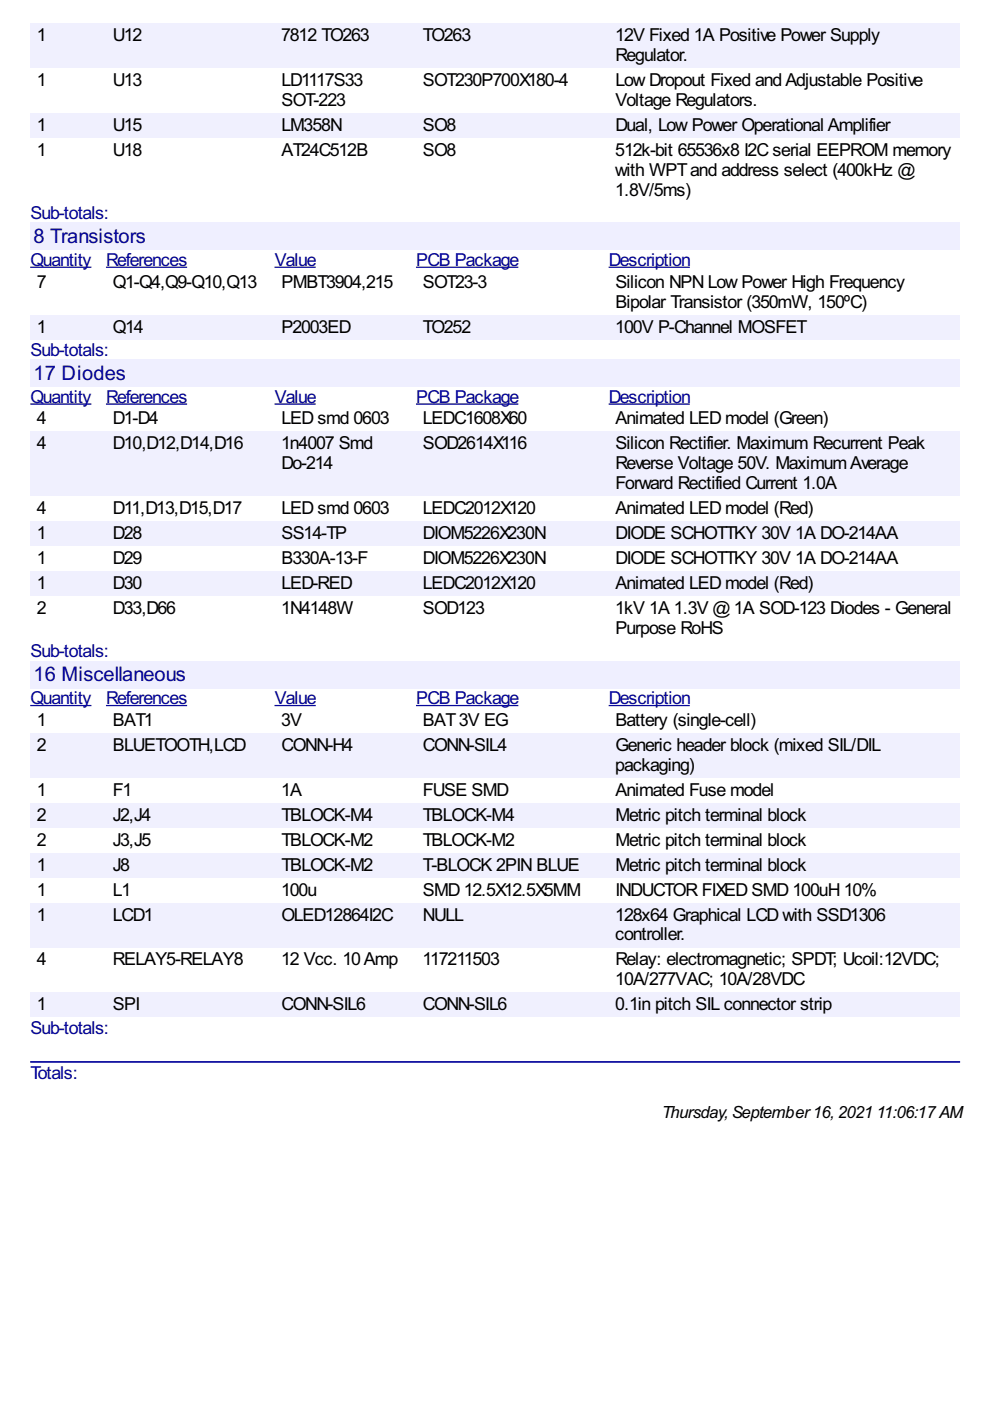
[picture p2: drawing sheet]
<svg xmlns="http://www.w3.org/2000/svg" width="210mm" height="297mm" viewBox="0 0 210 297" stroke-linecap="round" stroke-linejoin="round" font-family="sans-serif">
<defs><g id="words">
<g font-size="4.8" fill="#009">
<text x="7.1" y="51.5">8 Transistors</text>
<text x="7.1" y="80.6">17 Diodes</text>
<text x="7.1" y="144.5">16 Miscellaneous</text>
</g>
<g font-size="4.2">
<text x="7.8" y="8.7">1</text>
<text x="23.9" y="8.7">U12</text>
<text x="59.6" y="8.7">7812 TO263</text>
<text x="89.7" y="8.7">TO263</text>
<text x="130.5" y="8.7">12V Fixed 1A Positive Power Supply</text>
<text x="130.5" y="12.9">Regulator.</text>
<text x="7.8" y="18.2">1</text>
<text x="23.9" y="18.2">U13</text>
<text x="59.7" y="18.2">LD1117S33</text>
<text x="59.7" y="22.5">SOT-223</text>
<text x="89.7" y="18.2">SOT230P700X180-4</text>
<text x="130.5" y="18.2">Low Dropout Fixed andAdjustable Positive</text>
<text x="130.5" y="22.5">Voltage Regulators.</text>
<text x="7.8" y="27.7">1</text>
<text x="23.9" y="27.7">U15</text>
<text x="59.7" y="27.7">LM358N</text>
<text x="89.7" y="27.7">SO8</text>
<text x="130.5" y="27.7">Dual, Low Power Operational Amplifier</text>
<text x="7.8" y="33">1</text>
<text x="23.9" y="33">U18</text>
<text x="59.7" y="33">AT24C512B</text>
<text x="89.7" y="33">SO8</text>
<text x="130.5" y="33">512k-bit 65536x8 I2Cserial EEPROM memory</text>
<text x="130.5" y="37.3">with WPTand address select (400kHz @</text>
<text x="130.5" y="41.5">1.8V/5ms)</text>
<text x="7.8" y="61">7</text>
<text x="23.9" y="61">Q1-Q4,Q9-Q10,Q13</text>
<text x="59.7" y="61">PMBT3904,215</text>
<text x="89.7" y="61">SOT23-3</text>
<text x="130.5" y="61">Silicon NPN Low Power High Frequency</text>
<text x="130.5" y="65.2">Bipolar Transistor (350mW, 150ºC)</text>
<text x="7.8" y="70.5">1</text>
<text x="23.9" y="70.5">Q14</text>
<text x="59.7" y="70.5">P2003ED</text>
<text x="89.7" y="70.5">TO252</text>
<text x="130.5" y="70.5">100V P-Channel MOSFET</text>
<text x="7.8" y="90">4</text>
<text x="23.9" y="90">D1-D4</text>
<text x="59.7" y="90">LEDsmd 0603</text>
<text x="89.7" y="90">LEDC1608X60</text>
<text x="130.5" y="90">Animated LEDmodel (Green)</text>
<text x="7.8" y="95.3">4</text>
<text x="23.9" y="95.3">D10,D12,D14,D16</text>
<text x="59.6" y="95.3">1n4007 Smd</text>
<text x="89.7" y="95.3">SOD2614X116</text>
<text x="130.5" y="95.3">Silicon Rectifier. Maximum Recurrent Peak</text>
<text x="59.7" y="99.5">Do-214</text>
<text x="130.5" y="99.5">Reverse Voltage 50V. MaximumAverage</text>
<text x="130.5" y="103.7">Forward Rectified Current 1.0A</text>
<text x="7.8" y="109">4</text>
<text x="23.9" y="109">D11,D13,D15,D17</text>
<text x="59.7" y="109">LEDsmd 0603</text>
<text x="89.7" y="109">LEDC2012X120</text>
<text x="130.5" y="109">Animated LEDmodel (Red)</text>
<text x="7.8" y="114.3">1</text>
<text x="7.8" y="119.6">1</text>
<text x="23.9" y="114.3">D28</text>
<text x="23.9" y="119.6">D29</text>
<text x="59.7" y="114.3">SS14-TP</text>
<text x="59.7" y="119.6">B330A-13-F</text>
<text x="89.7" y="114.3">DIOM5226X230N</text>
<text x="89.7" y="119.6">DIOM5226X230N</text>
<text x="130.5" y="114.3">DIODE SCHOTTKY 30V 1A DO-214AA</text>
<text x="130.5" y="119.6">DIODE SCHOTTKY 30V 1A DO-214AA</text>
<text x="7.8" y="124.9">1</text>
<text x="23.9" y="124.9">D30</text>
<text x="59.7" y="124.9">LED-RED</text>
<text x="89.7" y="124.9">LEDC2012X120</text>
<text x="130.5" y="124.9">Animated LEDmodel (Red)</text>
<text x="7.8" y="130.2">2</text>
<text x="23.9" y="130.2">D33,D66</text>
<text x="59.6" y="130.2">1N4148W</text>
<text x="89.7" y="130.2">SOD123</text>
<text x="130.5" y="130.2">1kV 1A 1.3V @1A SOD-123 Diodes - General</text>
<text x="130.5" y="134.4">Purpose RoHS</text>
<text x="7.8" y="153.9">1</text>
<text x="23.9" y="153.9">BAT1</text>
<text x="59.6" y="153.9">3V</text>
<text x="89.7" y="153.9">BAT3V EG</text>
<text x="130.5" y="153.9">Battery (single-cell)</text>
<text x="7.8" y="159.2">2</text>
<text x="23.9" y="159.2">BLUETOOTH,LCD</text>
<text x="59.7" y="159.2">CONN-H4</text>
<text x="89.7" y="159.2">CONN-SIL4</text>
<text x="130.5" y="159.2">Generic header block (mixed SIL/DIL</text>
<text x="130.5" y="163.4">packaging)</text>
<text x="7.8" y="168.7">1</text>
<text x="23.9" y="168.7">F1</text>
<text x="59.6" y="168.7">1A</text>
<text x="89.7" y="168.7">FUSE SMD</text>
<text x="130.5" y="168.7">Animated Fuse model</text>
<text x="7.8" y="174">2</text>
<text x="7.8" y="179.3">2</text>
<text x="23.9" y="174">J2,J4</text>
<text x="23.9" y="179.3">J3,J5</text>
<text x="59.7" y="174">TBLOCK-M4</text>
<text x="59.7" y="179.3">TBLOCK-M2</text>
<text x="89.7" y="174">TBLOCK-M4</text>
<text x="89.7" y="179.3">TBLOCK-M2</text>
<text x="130.5" y="174">Metric pitch terminal block</text>
<text x="130.5" y="179.3">Metric pitch terminal block</text>
<text x="7.8" y="184.6">1</text>
<text x="23.9" y="184.6">J8</text>
<text x="59.7" y="184.6">TBLOCK-M2</text>
<text x="89.7" y="184.6">T-BLOCK 2PIN BLUE</text>
<text x="130.5" y="184.6">Metric pitch terminal block</text>
<text x="7.8" y="189.9">1</text>
<text x="23.9" y="189.9">L1</text>
<text x="59.6" y="189.9">100u</text>
<text x="89.7" y="189.9">SMD12.5X12.5X5MM</text>
<text x="130.5" y="189.9">INDUCTOR FIXED SMD100uH10%</text>
<text x="7.8" y="195.2">1</text>
<text x="23.9" y="195.2">LCD1</text>
<text x="59.7" y="195.2">OLED12864I2C</text>
<text x="89.7" y="195.2">NULL</text>
<text x="130.5" y="195.2">128x64 Graphical LCDwith SSD1306</text>
<text x="130.5" y="199.4">controller.</text>
<text x="7.8" y="204.7">4</text>
<text x="23.9" y="204.7">RELAY5-RELAY8</text>
<text x="59.6" y="204.7">12 Vcc. 10Amp</text>
<text x="89.6" y="204.7">117211503</text>
<text x="130.5" y="208.9">10A/277VAC; 10A/28VDC</text>
<text x="130.5" y="204.7">Relay: electromagnetic; SPDT; Ucoil:12VDC;</text>
<text x="7.8" y="214.2">1</text>
<text x="23.9" y="214.2">SPI</text>
<text x="59.7" y="214.2">CONN-SIL6</text>
<text x="89.7" y="214.2">CONN-SIL6</text>
<text x="130.5" y="214.2">0.1in pitch SIL connector strip</text>
</g>
<g font-size="4.2" fill="#009">
<text x="6.5" y="46.4">Sub-totals:</text>
<text x="6.5" y="56.4">Quantity</text>
<text x="22.5" y="56.4">References</text>
<text x="58.3" y="56.4">Value</text>
<text x="88.3" y="56.4">PCB Package</text>
<text x="129.1" y="56.4">Description</text>
<text x="6.5" y="75.4">Sub-totals:</text>
<text x="6.5" y="85.4">Quantity</text>
<text x="22.5" y="85.4">References</text>
<text x="58.3" y="85.4">Value</text>
<text x="88.3" y="85.4">PCB Package</text>
<text x="129.1" y="85.4">Description</text>
<text x="6.5" y="139.4">Sub-totals:</text>
<text x="6.5" y="149.3">Quantity</text>
<text x="22.5" y="149.3">References</text>
<text x="58.3" y="149.3">Value</text>
<text x="88.3" y="149.3">PCB Package</text>
<text x="129.1" y="149.3">Description</text>
<text x="6.5" y="219.2">Sub-totals:</text>
<text x="6.5" y="228.8">Totals:</text>
</g>
<g font-size="4">
<text x="140.4" y="237">Thursday,September16,2021</text>
<text x="185.8" y="237">11:06:17AM</text>
</g>
</g></defs>
<g fill="#f0f0fe">
<path d="M6.4 4.9h16.1v9.5h-16.1z"/>
<path d="M7.7 5h1.8v4.3h-1.8z"/>
<path d="M22.5 4.9h35.7v9.5h-35.7z"/>
<path d="M23.8 5h6.1v4.3h-6.1z"/>
<path d="M58.2 4.9h30v9.5h-30z"/>
<path d="M59.6 5h18.5v4.3h-18.5z"/>
<path d="M88.2 4.9h40.8v9.5h-40.8z"/>
<path d="M89.5 5h10v4.3h-10z"/>
<path d="M129 4.9h74.6v9.5h-74.6z"/>
<path d="M130.2 5h56.1v4.3h-56.1z"/>
<path d="M130.2 9.3h15.4v4.2h-15.4z"/>
<path d="M6.4 24h16.1v5.2h-16.1z"/>
<path d="M7.7 24.1h1.8v4.2h-1.8z"/>
<path d="M22.5 24h35.7v5.2h-35.7z"/>
<path d="M23.8 24.1h6.1v4.2h-6.1z"/>
<path d="M58.2 24h30v5.2h-30z"/>
<path d="M59.6 24.1h12.7v4.2h-12.7z"/>
<path d="M88.2 24h40.8v5.2h-40.8z"/>
<path d="M89.5 24.1h6.8v4.2h-6.8z"/>
<path d="M129 24h74.6v5.2h-74.6z"/>
<path d="M130.2 24.1h58.2v4.2h-58.2z"/>
</g>
<g fill="#efefff">
<path d="M6.4 47.2h197.2v5.8h-197.2z"/>
<path d="M6.9 47.3h23.8v4.8h-23.8z"/>
</g>
<path d="M6.4 56.7h13M22.5 56.7h17.2M58.2 56.7h8.7M88.2 56.7h21.7M129 56.7h17.3" fill="none" stroke="#009" stroke-width=".26"/>
<g fill="#f0f0fe">
<path d="M6.4 66.7h16.1v5.3h-16.1z"/>
<path d="M7.7 66.9h1.8v4.3h-1.8z"/>
<path d="M22.5 66.7h35.7v5.3h-35.7z"/>
<path d="M23.8 66.9h6.4v4.3h-6.4z"/>
<path d="M58.2 66.7h30v5.3h-30z"/>
<path d="M59.6 66.9h14.5v4.3h-14.5z"/>
<path d="M88.2 66.7h40.8v5.3h-40.8z"/>
<path d="M89.5 66.9h10v4.3h-10z"/>
<path d="M129 66.7h74.6v5.3h-74.6z"/>
<path d="M130.2 66.9h40.3v4.3h-40.3z"/>
</g>
<g fill="#efefff">
<path d="M6.4 76.2h197.2v5.8h-197.2z"/>
<path d="M6.9 76.4h19.6v4.8h-19.6z"/>
</g>
<path d="M6.4 85.7h13M22.5 85.7h17.2M58.2 85.7h8.7M88.2 85.7h21.7M129 85.7h17.3" fill="none" stroke="#009" stroke-width=".26"/>
<g fill="#f0f0fe">
<path d="M6.4 91.5h16.1v13.7h-16.1z"/>
<path d="M7.7 91.8h1.8v4.2h-1.8z"/>
<path d="M22.5 91.5h35.7v13.7h-35.7z"/>
<path d="M23.8 91.8h27.5v4.2h-27.5z"/>
<path d="M58.2 91.5h30v13.7h-30z"/>
<path d="M59.6 91.8h19.3v4.2h-19.3z"/>
<path d="M59.6 96h10.8v4.2h-10.8z"/>
<path d="M88.2 91.5h40.8v13.7h-40.8z"/>
<path d="M89.5 91.8h21.9v4.2h-21.9z"/>
<path d="M129 91.5h74.6v13.7h-74.6z"/>
<path d="M130.2 91.8h65.7v4.2h-65.7z"/>
<path d="M130.2 96h62v4.2h-62z"/>
<path d="M130.2 100.2h46.9v4.3h-46.9z"/>
<path d="M6.4 110.5h16.1v5.3h-16.1z"/>
<path d="M7.7 110.8h1.8v4.3h-1.8z"/>
<path d="M22.5 110.5h35.7v5.3h-35.7z"/>
<path d="M23.8 110.8h6.1v4.3h-6.1z"/>
<path d="M58.2 110.5h30v5.3h-30z"/>
<path d="M59.6 110.8h13.7v4.3h-13.7z"/>
<path d="M88.2 110.5h40.8v5.3h-40.8z"/>
<path d="M89.5 110.8h25.9v4.3h-25.9z"/>
<path d="M129 110.5h74.6v5.3h-74.6z"/>
<path d="M130.2 110.8h59.8v4.3h-59.8z"/>
<path d="M6.4 121.1h16.1v5.3h-16.1z"/>
<path d="M7.7 121.4h1.8v4.2h-1.8z"/>
<path d="M22.5 121.1h35.7v5.3h-35.7z"/>
<path d="M23.8 121.4h6.1v4.2h-6.1z"/>
<path d="M58.2 121.1h30v5.3h-30z"/>
<path d="M59.6 121.4h14.8v4.2h-14.8z"/>
<path d="M88.2 121.1h40.8v5.3h-40.8z"/>
<path d="M89.5 121.4h23.8v4.2h-23.8z"/>
<path d="M129 121.1h74.6v5.3h-74.6z"/>
<path d="M130.2 121.4h41.8v4.2h-41.8z"/>
</g>
<g fill="#efefff">
<path d="M6.4 140.2h197.2v5.7h-197.2z"/>
<path d="M6.9 140.4h32.3v4.8h-32.3z"/>
</g>
<path d="M6.4 149.6h13M22.5 149.6h17.2M58.2 149.6h8.7M88.2 149.6h21.7M129 149.6h17.3" fill="none" stroke="#009" stroke-width=".26"/>
<g fill="#f0f0fe">
<path d="M6.4 155.4h16.1v9.5h-16.1z"/>
<path d="M7.7 155.5h1.8v4.3h-1.8z"/>
<path d="M22.5 155.4h35.7v9.5h-35.7z"/>
<path d="M23.8 155.5h28.1v4.3h-28.1z"/>
<path d="M58.2 155.4h30v9.5h-30z"/>
<path d="M59.6 155.5h15v4.3h-15z"/>
<path d="M88.2 155.4h40.8v9.5h-40.8z"/>
<path d="M89.5 155.5h17.7v4.3h-17.7z"/>
<path d="M129 155.4h74.6v9.5h-74.6z"/>
<path d="M130.2 155.5h56.1v4.3h-56.1z"/>
<path d="M130.2 159.8h16.7v4.2h-16.7z"/>
<path d="M6.4 170.2h16.1v5.3h-16.1z"/>
<path d="M7.7 170.3h1.8v4.3h-1.8z"/>
<path d="M22.5 170.2h35.7v5.3h-35.7z"/>
<path d="M23.8 170.3h8v4.3h-8z"/>
<path d="M58.2 170.2h30v5.3h-30z"/>
<path d="M59.6 170.3h19.3v4.3h-19.3z"/>
<path d="M88.2 170.2h40.8v5.3h-40.8z"/>
<path d="M89.5 170.3h19.3v4.3h-19.3z"/>
<path d="M129 170.2h74.6v5.3h-74.6z"/>
<path d="M130.2 170.3h40.5v4.3h-40.5z"/>
<path d="M6.4 180.8h16.1v5.3h-16.1z"/>
<path d="M7.7 180.9h1.8v4.2h-1.8z"/>
<path d="M22.5 180.8h35.7v5.3h-35.7z"/>
<path d="M23.8 180.9h3.5v4.2h-3.5z"/>
<path d="M58.2 180.8h30v5.3h-30z"/>
<path d="M59.6 180.9h19.3v4.2h-19.3z"/>
<path d="M88.2 180.8h40.8v5.3h-40.8z"/>
<path d="M89.5 180.9h33v4.2h-33z"/>
<path d="M129 180.8h74.6v5.3h-74.6z"/>
<path d="M130.2 180.9h40.5v4.2h-40.5z"/>
<path d="M6.4 191.4h16.1v9.5h-16.1z"/>
<path d="M7.7 191.5h1.8v4.2h-1.8z"/>
<path d="M22.5 191.4h35.7v9.5h-35.7z"/>
<path d="M23.8 191.5h8.5v4.2h-8.5z"/>
<path d="M58.2 191.4h30v9.5h-30z"/>
<path d="M59.6 191.5h23.5v4.2h-23.5z"/>
<path d="M88.2 191.4h40.8v9.5h-40.8z"/>
<path d="M89.5 191.5h8.4v4.2h-8.4z"/>
<path d="M129 191.4h74.6v9.5h-74.6z"/>
<path d="M130.2 191.5h57.2v4.2h-57.2z"/>
<path d="M130.2 195.7h14.8v4.3h-14.8z"/>
<path d="M6.4 210.4h16.1v5.3h-16.1z"/>
<path d="M7.7 210.5h1.8v4.3h-1.8z"/>
<path d="M22.5 210.4h35.7v5.3h-35.7z"/>
<path d="M23.8 210.5h5.6v4.3h-5.6z"/>
<path d="M58.2 210.4h30v5.3h-30z"/>
<path d="M59.6 210.5h17.7v4.3h-17.7z"/>
<path d="M88.2 210.4h40.8v5.3h-40.8z"/>
<path d="M89.5 210.5h17.7v4.3h-17.7z"/>
<path d="M129 210.4h74.6v5.3h-74.6z"/>
<path d="M130.2 210.5h45.8v4.3h-45.8z"/>
</g>
<path d="M6.6 225.1h196.8" fill="none" stroke="#009" stroke-width=".35"/>
<use href="#words"/>
</svg>
